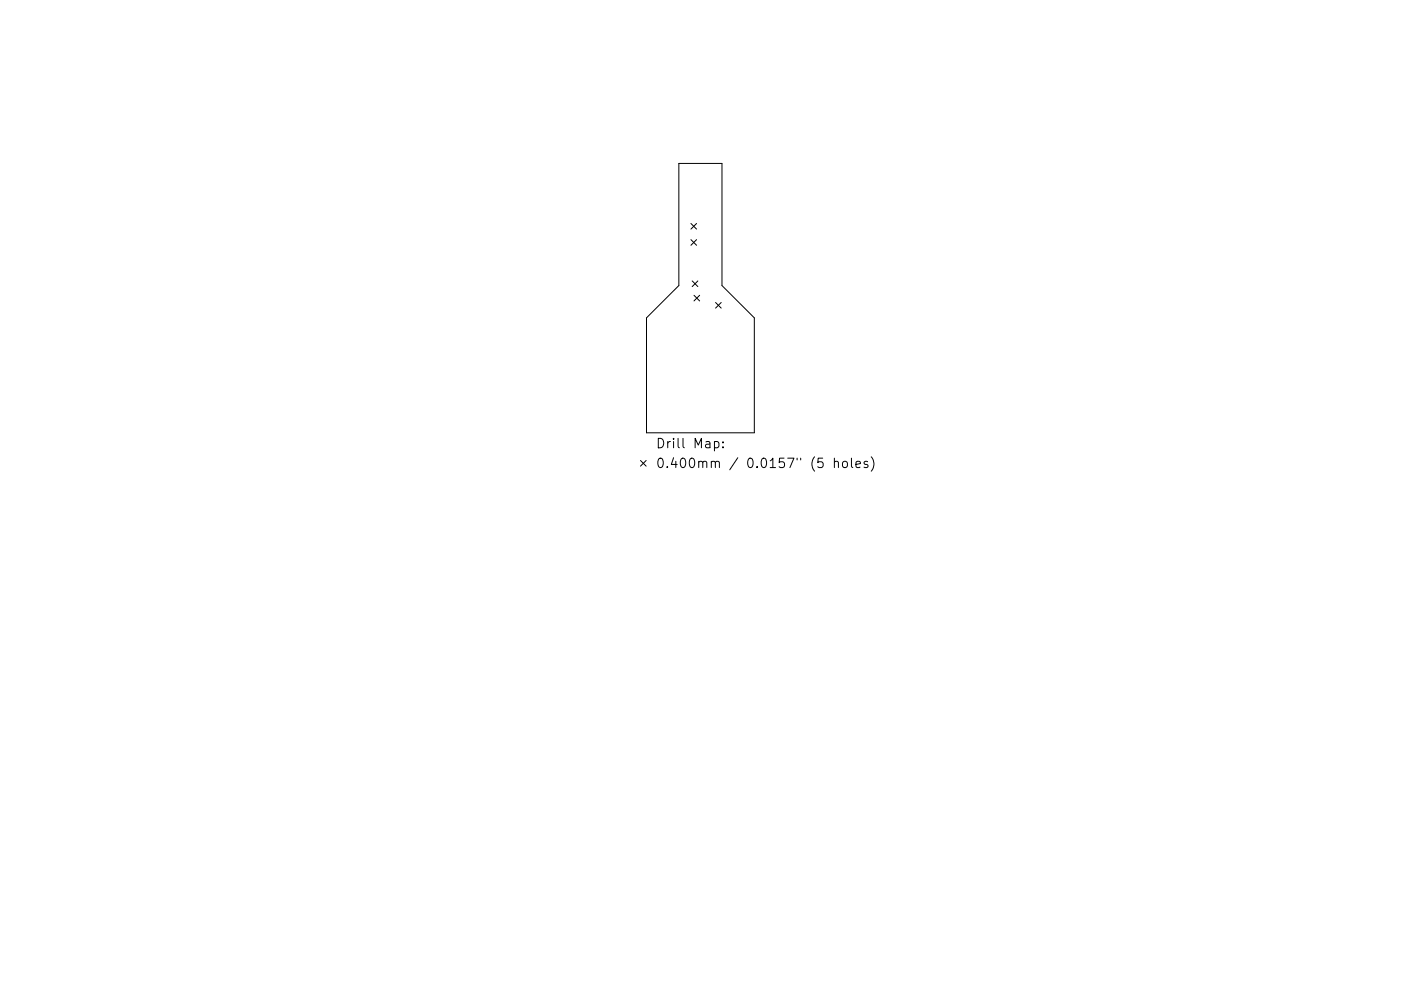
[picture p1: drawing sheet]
<svg xmlns="http://www.w3.org/2000/svg" width="297mm" height="210mm" viewBox="0 0 297 210" stroke-linecap="round" stroke-linejoin="round" font-family="sans-serif">
<defs><g id="words">
<g font-size="2.8">
<text x="139" y="95.1">Drill Map:</text>
<text x="139" y="99.3">0.400mm / 0.0157&quot; (5 holes)</text>
</g>
</g></defs>
<g fill="none" stroke="#000" stroke-width=".21">
<path d="M143.9 34.7h9.2v25.9l6.8 6.8v24.4h-22.8v-24.4l6.8-6.8zM146.5 47.4l1.2 1.2M146.5 50.8l1.2 1.2M146.8 59.6l1.2 1.2M147.7 47.4l-1.2 1.2M147.7 50.8l-1.2 1.2M148 59.6l-1.2 1.2M147.1 62.7l1.2 1.2M148.3 62.7l-1.2 1.2M151.7 64.2l1.2 1.2M152.9 64.2l-1.2 1.2M135.8 97.7l1.2 1.2"/>
<path d="M137 97.7l-1.2 1.2M151.5 93.8l.5-.1 .4 .4v.5l-.2 .3h-.7M153.3 94.8v.2M153.3 93.8v.2M176.9 98.1a.5 .5 0 0 1 .9 .1v1M176.9 97.2v2M178.7 98.1a.54 .54 0 0 1 .6-.2 .54 .54 0 0 1 .4 .4v.5a.54 .54 0 0 1-.6 .4 .54 .54 0 0 1-.5-.4zM180.5 97.2v1.7l.3 .3M181.5 98.5l.9-.2-.1-.3-.5-.1-.3 .3 .1 .9h.7M184 98l-.5-.1-.3 .3 .1 .2 .7 .2v.5h-.8M184.7 96.9a2.29 2.29 0 0 1 0 3.1"/>
</g>
<use href="#words"/>
</svg>
